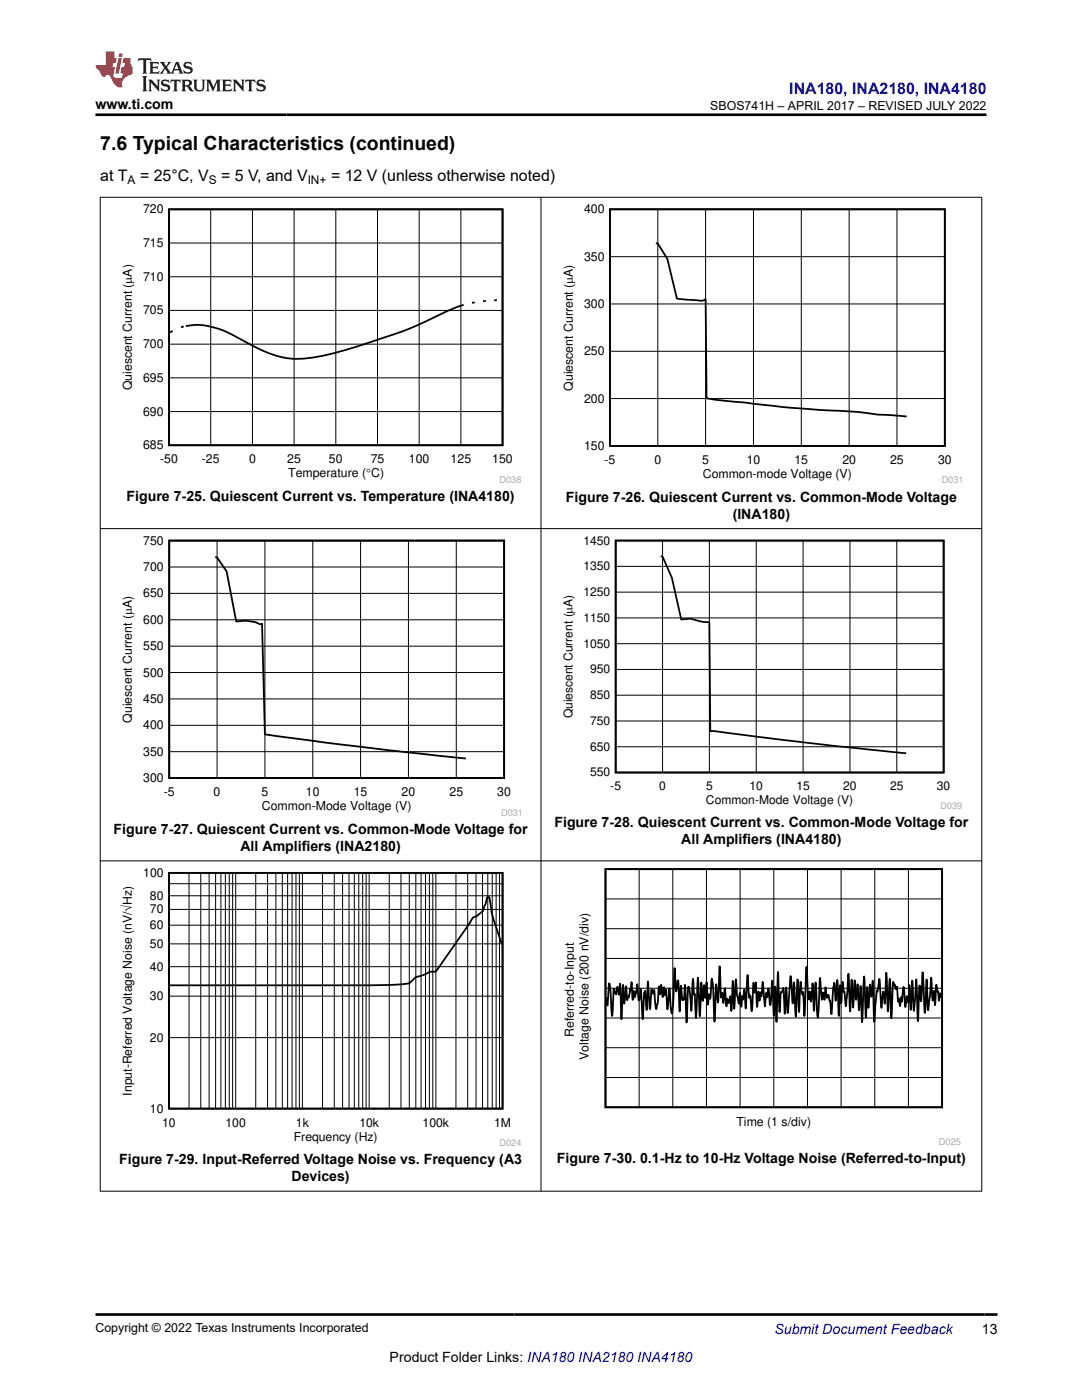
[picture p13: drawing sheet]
<svg xmlns="http://www.w3.org/2000/svg" width="216mm" height="279mm" viewBox="0 0 216 279" stroke-linecap="round" stroke-linejoin="round" font-family="sans-serif">
<defs><g id="words">
<text font-size="3.9" x="20" y="29.9">7.6 Typical Characteristics (continued)</text>
<text font-size="3.2" fill="#00f" x="157.5" y="18.7">INA180, INA2180, INA4180</text>
<g font-size="3.2">
<text x="20" y="36.1">at T</text>
<text x="27.9" y="36.1">= 25°C, V</text>
<text x="44.1" y="36.1">= 5 V, and V</text>
<text x="66" y="36.1">= 12 V (unless otherwise noted)</text>
</g>
<g font-size="2.8">
<text x="19" y="21.8">www.ti.com</text>
<text x="25.3" y="100">Figure 7-25. Quiescent Current vs. Temperature (INA4180)</text>
<text x="112.9" y="100.1">Figure 7-26. Quiescent Current vs. Common-Mode Voltage</text>
<text x="146.2" y="103.5">(INA180)</text>
<text x="22.7" y="166.4">Figure 7-27. Quiescent Current vs. Common-Mode Voltage for</text>
<text x="110.6" y="165.1">Figure 7-28. Quiescent Current vs. Common-Mode Voltage for</text>
<text x="48" y="169.8">All Amplifiers (INA2180)</text>
<text x="135.9" y="168.5">All Amplifiers (INA4180)</text>
<text x="23.8" y="232.3">Figure 7-29. Input-Referred Voltage Noise vs. Frequency (A3</text>
<text x="111.1" y="232.1">Figure 7-30. 0.1-Hz to 10-Hz Voltage Noise (Referred-to-Input)</text>
<text x="58.2" y="235.7">Devices)</text>
<text x="195.9" y="266.1">13</text>
<text x="77.8" y="271.7">Product Folder Links: INA180 INA2180 INA4180</text>
</g>
<text font-size="2.8" fill="#00f" x="154.5" y="266.2">Submit Document Feedback</text>
<g font-size="2.5">
<text x="141.7" y="21.9">SBOS741H – APRIL 2017 – REVISED JULY 2022</text>
<text x="28.6" y="42.6">720</text>
<text x="116.6" y="42.6">400</text>
<text x="28.6" y="49.3">715</text>
<text x="116.6" y="52">350</text>
<text x="28.6" y="56">710</text>
<text x="28.6" y="62.8">705</text>
<text x="116.6" y="61.5">300</text>
<text x="28.6" y="69.5">700</text>
<text x="116.6" y="70.9">250</text>
<text x="26.3" y="77.9" transform="rotate(-90 26.3 77.9)">Quiescent Current (PA)</text>
<text x="28.6" y="76.2">695</text>
<text x="114.3" y="78" transform="rotate(-90 114.3 78)">Quiescent Current (PA)</text>
<text x="28.6" y="82.9">690</text>
<text x="116.6" y="80.3">200</text>
<text x="28.6" y="89.7">685</text>
<text x="116.6" y="89.8">150</text>
<text x="32" y="92.4">-50</text>
<text x="40.3" y="92.4">-25</text>
<text x="49.7" y="92.4">0</text>
<text x="57.3" y="92.4">25</text>
<text x="57.5" y="95.2">Temperature (qC)</text>
<text x="65.6" y="92.4">50</text>
<text x="74" y="92.4">75</text>
<text x="81.6" y="92.4">100</text>
<text x="89.9" y="92.4">125</text>
<text x="98.2" y="92.4">150</text>
<text x="120.6" y="92.6">-5</text>
<text x="130.6" y="92.6">0</text>
<text x="140.1" y="92.6">5</text>
<text x="140.2" y="95.4">Common-mode Voltage (V)</text>
<text x="149" y="92.6">10</text>
<text x="158.5" y="92.6">15</text>
<text x="168.1" y="92.6">20</text>
<text x="177.6" y="92.6">25</text>
<text x="187.2" y="92.6">30</text>
<text x="28.6" y="114">700</text>
<text x="28.6" y="108.7">750</text>
<text x="28.6" y="119.2">650</text>
<text x="28.6" y="124.5">600</text>
<text x="28.6" y="129.8">550</text>
<text x="28.6" y="135">500</text>
<text x="28.6" y="140.3">450</text>
<text x="26.3" y="144.2" transform="rotate(-90 26.3 144.2)">Quiescent Current (PA)</text>
<text x="28.6" y="145.6">400</text>
<text x="28.6" y="150.8">350</text>
<text x="28.6" y="156.1">300</text>
<text x="32.7" y="158.9">-5</text>
<text x="42.6" y="158.9">0</text>
<text x="52.2" y="158.9">5</text>
<text x="52.2" y="161.7">Common-Mode Voltage (V)</text>
<text x="61.1" y="158.9">10</text>
<text x="70.6" y="158.9">15</text>
<text x="80.1" y="158.9">20</text>
<text x="89.7" y="158.9">25</text>
<text x="99.2" y="158.9">30</text>
<text x="114.5" y="206.9" transform="rotate(-90 114.5 206.9)">Referred-to-Input</text>
<text x="117.4" y="211.5" transform="rotate(-90 117.4 211.5)">Voltage Noise (200 nV/div)</text>
<text x="146.9" y="224.7">Time (1 s/div)</text>
<text x="19" y="265.9">Copyright © 2022 Texas Instruments Incorporated</text>
</g>
<g font-size="2.4">
<text x="25.5" y="36.7">A</text>
<text x="41.7" y="36.7">S</text>
<text x="61.4" y="36.7">IN+</text>
<text x="116.4" y="113.8">1350</text>
<text x="116.4" y="108.7">1450</text>
<text x="116.4" y="119">1250</text>
<text x="116.4" y="124.1">1150</text>
<text x="116.4" y="129.3">1050</text>
<text x="117.8" y="134.4">950</text>
<text x="114.2" y="143.4" transform="rotate(-90 114.2 143.4)">Quiescent Current (PA)</text>
<text x="117.8" y="139.5">850</text>
<text x="117.8" y="149.8">650</text>
<text x="117.8" y="144.7">750</text>
<text x="117.8" y="155">550</text>
<text x="121.8" y="157.7">-5</text>
<text x="131.5" y="157.7">0</text>
<text x="140.9" y="160.4">Common-Mode Voltage (V)</text>
<text x="140.9" y="157.7">5</text>
<text x="149.6" y="157.7">10</text>
<text x="158.9" y="157.7">15</text>
<text x="168.3" y="157.7">20</text>
<text x="177.6" y="157.7">25</text>
<text x="187" y="157.7">30</text>
<text x="28.6" y="175">100</text>
<text x="29.9" y="179.6">80</text>
<text x="29.9" y="185.4">60</text>
<text x="29.9" y="182.3">70</text>
<text x="29.9" y="189.2">50</text>
<text x="29.9" y="193.7">40</text>
<text x="29.9" y="199.6">30</text>
<text x="29.9" y="207.9">20</text>
<text x="26.3" y="218.7" transform="rotate(-90 26.3 218.7)">Input-Referred Voltage Noise (nV/óHz)</text>
<text x="29.9" y="222.1">10</text>
<text x="32.4" y="224.8">10</text>
<text x="45" y="224.8">100</text>
<text x="58.6" y="227.6">Frequency (Hz)</text>
<text x="59.1" y="224.8">1k</text>
<text x="71.7" y="224.8">10k</text>
<text x="84.3" y="224.8">100k</text>
<text x="98.6" y="224.8">1M</text>
</g>
<g font-size="1.8" fill="#a8a8a8">
<text x="99.7" y="96.3">D038</text>
<text x="187.9" y="96.5">D031</text>
<text x="187.7" y="161.5">D039</text>
<text x="100" y="162.8">D031</text>
<text x="99.7" y="228.7">D024</text>
<text x="187.4" y="228.5">D025</text>
</g>
</g></defs>
<path d="M33.7 41.8h66.6v47.1h-66.6zM99.2 59.9h-.6M34.5 66l-.6 .3M36.7 65.2l-.6 .1M92.5 60.8a71.9 71.9 0 0 0-9.2 4.1 155.6 155.6 0 0 1-18.8 6.1 17.5 17.5 0 0 1-14.1-2l-1.5-.8a19.7 19.7 0 0 0-8.5-3.3l-1.2-.1-2.1 .3M94.7 60.3l-.5 .1M96.9 60.1h-.5" fill="none" stroke="#000" stroke-width=".35"/>
<g fill="none" stroke="#000" stroke-width=".2">
<path d="M33.7 55.2h66.6M33.7 48.5h66.6M42 41.8v47.1M50.4 41.8v47.1M58.7 41.8v47.1M67 41.8v47.1M75.3 41.8v47.1M83.6 41.8v47.1M92 41.8v47.1M33.7 75.4h66.6M33.7 68.7h66.6M33.7 62h66.6"/>
<path d="M33.7 82.1h66.6"/>
</g>
<path d="M111.9 40.8h80.1v55.7h-80.1z" fill-rule="evenodd" fill="#fff"/>
<path d="M121.7 41.8h66.8v47.2h-66.8zM130.9 48.5l.4 .1 1.9 3.1 1.9 7.9 4.9 .4 .8-.3 .2 19.7 .2 .1a384.6 384.6 0 0 0 30.1 2.7 47 47 0 0 0 7.7 .7l1.9 .2" fill="none" stroke="#000" stroke-width=".36"/>
<path d="M121.7 51.2h66.8M131.3 41.8v47.2M140.8 41.8v47.2M150.3 41.8v47.2M159.9 41.8v47.2M169.4 41.8v47.2M179 41.8v47.2M121.7 79.5h66.8M121.7 70.1h66.8M121.7 60.7h66.8" fill="none" stroke="#000" stroke-width=".2"/>
<path d="M24 106.9h80v55.9h-80z" fill-rule="evenodd" fill="#fff"/>
<path d="M33.8 107.9h66.8v47.4h-66.8zM42.9 111.2h.4l1.9 2.8 1.9 10a7.8 7.8 0 0 1 5 .6l.2-.2 .6 22.2 15.2 2 24.9 2.8" fill="none" stroke="#000" stroke-width=".36"/>
<g fill="none" stroke="#000" stroke-width=".2">
<path d="M33.8 118.4h66.8M33.8 113.2h66.8M43.3 107.9v47.4M52.9 107.9v47.4M62.4 107.9v47.4M72 107.9v47.4M81.5 107.9v47.4M91 107.9v47.4M33.8 139.5h66.8M33.8 134.2h66.8M33.8 129h66.8M33.8 123.7h66.8"/>
<path d="M33.8 150h66.8M33.8 144.8h66.8"/>
</g>
<path d="M111.9 106.9h80.1v54.6h-80.1z" fill-rule="evenodd" fill="#fff"/>
<path d="M122.9 107.9h65.4v46.3h-65.4zM131.8 111l.4 .1 1.9 4.2 1.8 8.3 1.9-.1a6.9 6.9 0 0 0 3.2 .6h.5l.2 21.8 24.2 2.9 14.9 1.5" fill="none" stroke="#000" stroke-width=".35"/>
<g fill="none" stroke="#000" stroke-width=".2">
<path d="M122.9 118.2h65.4M122.9 113h65.4M132.2 107.9v46.3M141.5 107.9v46.3M150.9 107.9v46.3M160.2 107.9v46.3M169.6 107.9v46.3M178.9 107.9v46.3M122.9 138.7h65.4M122.9 133.6h65.4M122.9 128.5h65.4M122.9 123.3h65.4"/>
<path d="M122.9 149h65.4M122.9 143.9h65.4"/>
</g>
<path d="M24 173.2h80v55.5h-80z" fill-rule="evenodd" fill="#fff"/>
<path d="M33.7 174.2h66.6v47.1h-66.6zM100.1 188.2a28.6 28.6 0 0 1-2.2-7.9l-.3-1.3-.4 .1-.3 1.3-.5 1.4-1.3 1-.7 .3-.9 1.5-6.5 9.3h-1.3l-.7 .5-2 .6-1.3 1.3-3.8 .3h-4.4h-39.6" fill="none" stroke="#000" stroke-width=".35"/>
<g fill="none" stroke="#000" stroke-width=".2">
<path d="M33.7 178.8h66.6M33.7 176.4h66.6M37.7 174.2v47.1M40.1 174.2v47.1M41.7 174.2v47.1M43 174.2v47.1M44.1 174.2v47.1M45 174.2v47.1M45.7 174.2v47.1M46.4 174.2v47.1M47 174.2v47.1M51 174.2v47.1"/>
<path d="M53.4 174.2v47.1M55 174.2v47.1M56.3 174.2v47.1M57.4 174.2v47.1M58.3 174.2v47.1M59.1 174.2v47.1M59.7 174.2v47.1M60.3 174.2v47.1M64.4 174.2v47.1M66.7 174.2v47.1M68.4 174.2v47.1M69.6 174.2v47.1"/>
<path d="M70.7 174.2v47.1M71.6 174.2v47.1M72.4 174.2v47.1M73.1 174.2v47.1M73.7 174.2v47.1M77.7 174.2v47.1M80 174.2v47.1M81.7 174.2v47.1M83 174.2v47.1M84 174.2v47.1M84.9 174.2v47.1M85.7 174.2v47.1"/>
<path d="M86.4 174.2v47.1M87 174.2v47.1M91 174.2v47.1M93.3 174.2v47.1M95 174.2v47.1M96.3 174.2v47.1M97.3 174.2v47.1M98.2 174.2v47.1M99 174.2v47.1M99.7 174.2v47.1M33.7 198.8h66.6M33.7 192.9h66.6"/>
<path d="M33.7 188.4h66.6M33.7 184.6h66.6M33.7 181.5h66.6M33.7 207.1h66.6"/>
</g>
<path d="M112.2 173.2h79.5v55.3h-79.5z" fill-rule="evenodd" fill="#fff"/>
<path d="M120.8 173.5h67.2v47.5h-67.2zM187.8 198.7l-.1 .3-.1-.8-.2 1.5-.2-1.5-.4-1.7-.2 4.1-.2-2.9-.3 2v-.1l-.3-4.5-.6 6.5-.3-6.1-.4 6.7-.4-8.2-.3 5.8-.3-3.1-.1 .7-.3 6.4-.3-8.3-.5 6.2-.3-6-.3 5.9-.2-5-.3 3.5-.3-1.3-.2 2.2-.4-4-.3 2.8v.1l-.1-.9-.3 1.8-.2-1.5-.2 .5-.2-2.8v.1l-.1-.2-.1 .5-.3-.9-.1 .2-.2-.8-.3 7.3-.3-7.7-.1-.2-.3 6.6-.4-7.8-.2 6.2-.4-2.4-.3 3.2-.4-5.8-.4 2.4-.1 .2v-.3l-.1 .1-.4 6.2-.3-8-.1-.2-.2 3.2-.3-2.4-.3 4.6-.3-4.1-.2 6.1-.4-8.2-.4 9.1-.3-7.2-.3 4.8-.3-5.2-.3 3.1-.2-3.9-.4 5.5-.3-5.5-.3 6.3-.3-7.6-.5 6.5-.3-2.9-.1 .1-.1-.2-.2-1.9-.2 4.3-.3-3.6v.1l-.2 6.1-.3-7.2-.3 4.1-.3-3.6-.2 .7-.4 5.6-.2-2.6-.4-1.2-.2 .1-.1 .5-.3-2.2-.2 2.5-.2-1.4-.2 .2-.1 1.2-.4-4.3-.4 7.9-.4-7-.4 5.6-.2-5.5-.4 3.7-.2-2-.2 1.6-.1-.6-.4-5.9-.4 9.8-.3-4.8-.1 .5-.1-.5-.2-2.1-.4 6.1-.3-6.5-.3 7.4-.3-6.6-.1-.2-.2 4.1-.4-5.4-.6 7.4-.3-5.1-.3 5.2-.3-5.2-.2 .8-.3 .1-.3 4-.3-8-.3 9.9-.2-6.7-.1-.3-.2 5.8-.3-7-.3 4.7-.1 .2-.4-3.4-.2 1.8-.1-.9-.1 .3-.3 2.4-.4-4.9-.3 2.8v.2l-.2-.9-.2 1.7-.2-1.8-.2 3.1-.3-4.9-.2 2-.3-2-.3 5.7-.3-3.2-.1 .5-.1-.1-.3-4.4-.4 6.7-.3-3.8-.2 2-.2-.8-.2 2.2-.3-2.7-.2 2.1-.4-1.9-.2-2.9-.3 5.8-.3-5.5-.3 5.9-.2-2.9-.3 1.4-.3-.9-.1 1.5-.3-3.6-.3 3-.2-2-.3 .9v-.1l-.3-6.2-.3 7.3-.4-3.7-.3 7.5-.3-6.6-.3-2-.3 3.9v.1l-.2-.9-.2 2.1-.3-4.5-.2 3.2-.3-2.6-.3 3.2-.3-3.7-.3 6.7-.3-7.7-.4 8.1-.3-4.9-.1 .3-.2-3.3-.4 6.4-.3-3.7-.2-1.1-.4 7.2-.3-7.5-.2 2.8-.1-.3-.2 .5-.3-2.9-.3 5.2-.2-6-.1-.3-.4 2.3-.3-4.7-.3 7.5-.3 1.6-.2-1.5-.2-3.5-.4 4.1-.3-3.9-.2 1.1-.2-1.6-.3 2-.3-2.5-.2 1.9-.2-1.6v.2l-.2 3.1-.3 1.3-.2-.9-.2-2.9-.3 .7-.3-.9-.3 4-.1-.1-.3-5.4-.3 5.7-.3-3.9-.2 .7-.3 5-.3-6-.2 1.8-.3 .4-.2-3.2-.2 1.6-.1-.1-.3 1.1-.2-1.3-.1 1.8-.3-3.5-.1 1.6-.1 .1v-.3l-.3 1.5-.1 .1-.1-.1-.1 .7-.3-2.8-.4 3.5-.2-3.8-.3 6.9-.3-7.1-.2 2.2-.3-1.5-.1 .1-.2 1.3-.2-.4-.1 .2-.1-.9-.4 5.5-.3-4.9-.2-1.7-.4 4.5-.2-1.7" fill="none" stroke="#000" stroke-width=".36"/>
<g fill="none" stroke="#000" stroke-width=".2">
<path d="M19.9 39.4h176.1M20 39.3v198.5M107.9 39.3v198.5M195.9 39.3v198.5M19.9 105.5h176.1M19.9 171.8h176.1M120.8 179.4h67.2M127.5 173.5v47.5M134.2 173.5v47.5M141 173.5v47.5M147.7 173.5v47.5M154.4 173.5v47.5"/>
<path d="M161.1 173.5v47.5M167.8 173.5v47.5M174.5 173.5v47.5M181.3 173.5v47.5M120.8 197.2h67.2M120.8 191.3h67.2M120.8 185.3h67.2M120.8 215h67.2M120.8 209.1h67.2M120.8 203.2h67.2M19.9 237.7h176.1"/>
</g>
<path d="M27.7 11.6l-.2 .6 .5-.2h.6v.1v2.2l-.2 .4h1l-.2-.4v-2.2v-.1h.5l.5 .2-.1-.6zM29.8 12.4l.2 .3v1.6l-.2 .4h1.9l.1-.6a1.08 1.08 0 0 1-1.3 .2v-.7h.6l.4 .2v-.7l-.4 .2h-.6v-.5l.2-.2a1 1 0 0 1 1 .3l-.1-.5zM31.8 12.4l1 1.1-1 1.2h.9l-.2-.2 .4-.8 .5 .8-.2 .2h1.6l-.2-.2 .1-.5h1l.1 .5-.1 .2h.9l-.2-.4-.8-1.9h-.5l-1 2.1-.8-1.1 .9-1h-.8l.2 .2-.5 .6-.3-.6 .1-.2zM35.2 12.8l.4 1h-.8zM36.8 12.5a.65 .65 0 0 0-.2 .7 .65 .65 0 0 0 .6 .5l.7 .1 .1 .3a.79 .79 0 0 1-.7 .4 .79 .79 0 0 1-.7-.5l.1 .7 .2-.1a.93 .93 0 0 0 1.1 0 .93 .93 0 0 0 .4-.9 1.46 1.46 0 0 0-1.2-.6l-.1-.3a1.09 1.09 0 0 1 1.2 .2l-.2-.6-.1 .1-.6-.2zM28.4 15.2l.2 .4v2.2l-.2 .4h1l-.2-.4v-2.2l.2-.4zM29.6 15.9l.2 .4v1.5l-.2 .4h.8l-.3-.4v-1.3l1.7 1.8v-2l.2-.4h-.8l.2 .2 .1 1.1-1.2-1.3zM32.3 16a.65 .65 0 0 0-.2 .8 .65 .65 0 0 0 .7 .4l.6 .2 .1 .2a.79 .79 0 0 1-.7 .4 .79 .79 0 0 1-.7-.5l.1 .7 .2-.1a.93 .93 0 0 0 1.1 .1 .93 .93 0 0 0 .4-1 1.46 1.46 0 0 0-1.2-.5l-.1-.4a1.09 1.09 0 0 1 1.2 .2l-.2-.6-.1 .1-.6-.1zM34.1 15.9l-.1 .6a.63 .63 0 0 1 .7-.3l.1 1.6-.3 .4h1l-.2-.4v-1.6a.66 .66 0 0 1 .8 .3l-.1-.6zM36.2 15.9l.2 .4v1.5l-.2 .4h.9l-.2-.2v-.7h.5l.1 .2a.79 .79 0 0 0 1.2 .6l-1-.9a.61 .61 0 0 0 .6-.6 .61 .61 0 0 0-.5-.7zM36.9 16.2h.2a.47 .47 0 0 1 .5 .1 .47 .47 0 0 1 .1 .5l-.2 .1-.6 .1zM38.5 15.9l.2 .2a2.27 2.27 0 0 0 .4 2 1.04 1.04 0 0 0 1.7-.7v-1.3l.2-.2h-.8l.2 .4v1.1a.6 .6 0 0 1-.6 .6 .6 .6 0 0 1-.6-.6v-1.1l.3-.4zM41.1 15.9l.2 .4v1.5l-.2 .4h.7l-.2-.4v-1.4l.9 1.9 .8-1.9v1.4l-.2 .4h1l-.3-.4v-1.5l.3-.4h-.8l-.7 1.5-.7-1.5zM44.3 15.9l.2 .4v1.5l-.2 .4h1.9l.1-.6a1.09 1.09 0 0 1-1.3 .2v-.7h.6l.4 .2v-.6l-.4 .2h-.6v-.6l.2-.1a1.01 1.01 0 0 1 1 .3l-.1-.6zM46.4 15.9l.3 .4v1.5l-.3 .4h.8l-.2-.4v-1.3l1.6 1.8v-2l.2-.4h-.7l.2 .2v1.1l-1.2-1.3zM49 15.9l-.1 .6a.63 .63 0 0 1 .8-.3v1.6l-.3 .4h1l-.2-.4v-1.6a.66 .66 0 0 1 .8 .3l-.1-.6zM51.4 16a.65 .65 0 0 0-.2 .8 .65 .65 0 0 0 .6 .4l.6 .2 .2 .2a.79 .79 0 0 1-.8 .4 .79 .79 0 0 1-.6-.5l.1 .7 .2-.1a.93 .93 0 0 0 1 .1 .93 .93 0 0 0 .5-1 1.46 1.46 0 0 0-1.3-.5l-.1-.4a1.09 1.09 0 0 1 1.3 .2l-.2-.6-.2 .1-.5-.1z" fill="#231f20"/>
<path d="M21.1 10.3v2.7h-2.1l.1 .4 .9 1a.95 .95 0 0 0 .9 .9 .59 .59 0 0 1 .6-.4 .59 .59 0 0 1 .5 .3l.4 .8a1.59 1.59 0 0 0 2.1 1.4 1.61 1.61 0 0 1 1-2.3l1-.3-.1-1.5a1.59 1.59 0 0 1-.4-1.7h-1.4l-.2 .9h.5l-.1 .9h-.5l-.2 .9v.3l.4 .1-.2 .9h-.6a.73 .73 0 0 1-1.1-.7l.3-1.5h-.5l.2-.9h.5l.2-.9h-.5v-1.3zM23.6 11.6l-.6 3.1h.7l.6-3.1zM23.8 10.7l-.1 .6h.7l.1-.6z" fill="#ed1c24"/>
<path d="M19 22.9h177.8M19.1 262.3h179.9" fill="none" stroke="#000" stroke-width=".53"/>
<use href="#words"/>
</svg>
